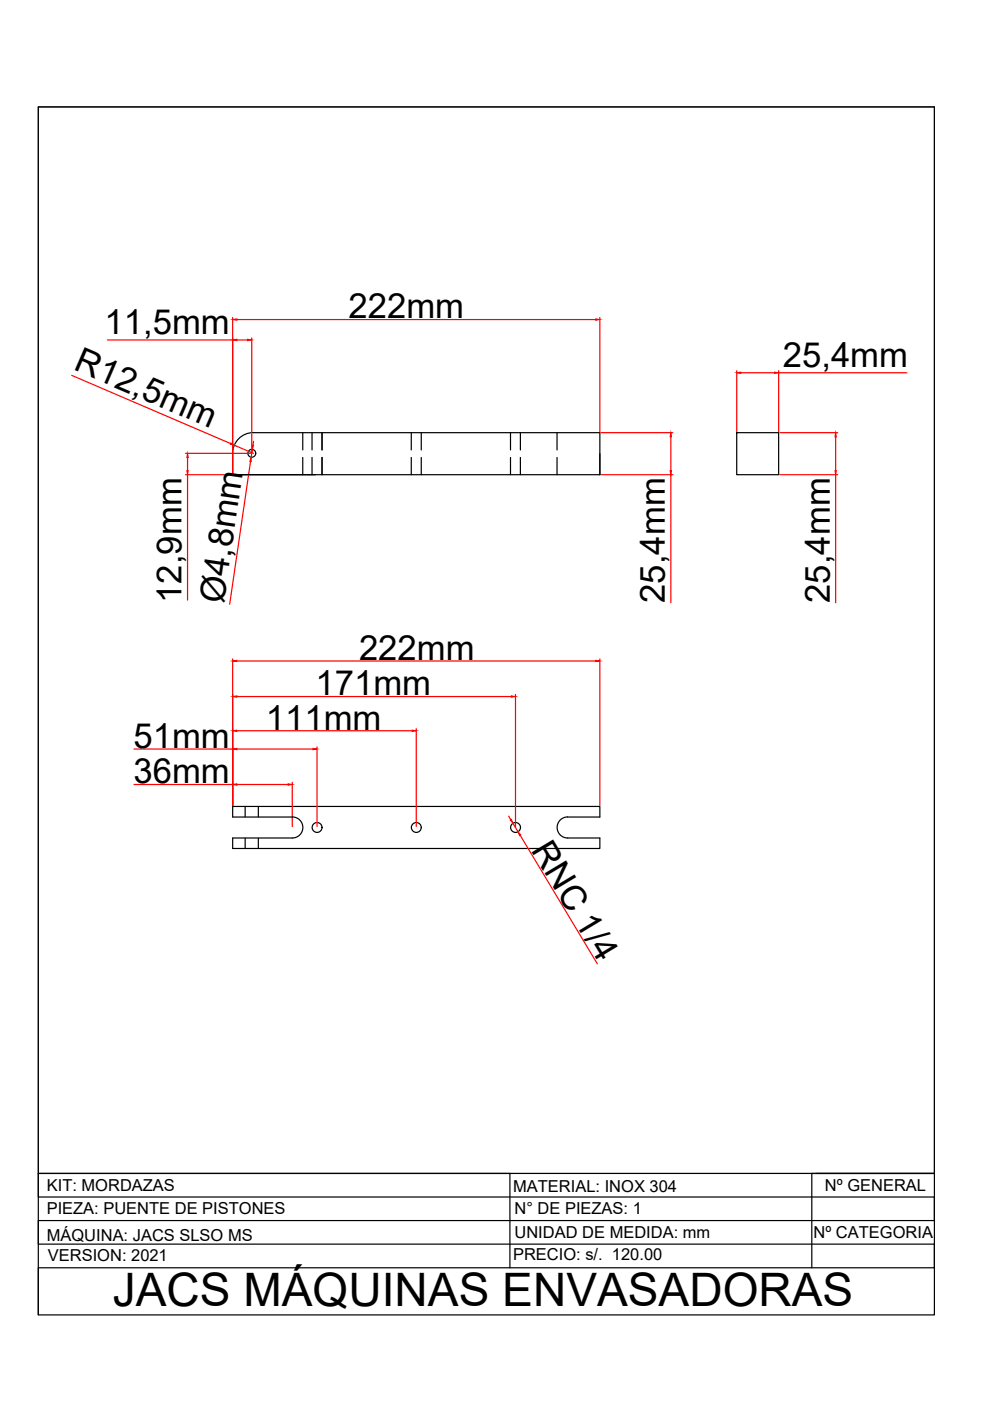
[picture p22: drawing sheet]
<svg xmlns="http://www.w3.org/2000/svg" width="210mm" height="297mm" viewBox="0 0 210 297" stroke-linecap="round" stroke-linejoin="round" font-family="sans-serif">
<defs><g id="words">
<text font-size="9.8" x="23.9" y="277">JACS MÁQUINAS ENVASADORAS</text>
<g font-size="7.3">
<text x="22.2" y="70.8">11,5mm</text>
<text x="73.9" y="67.5">222mm</text>
<text x="166" y="77.8">25,4mm</text>
<text x="15.4" y="78.3" transform="rotate(23 15.4 78.3)">R12,5mm</text>
<text x="38.5" y="127.8" transform="rotate(-90 38.5 127.8)">12,9mm</text>
<text x="47.4" y="128" transform="rotate(-82 47.4 128)">Ø4,8mm</text>
<text x="141" y="127.8" transform="rotate(-90 141 127.8)">25,4mm</text>
<text x="175.9" y="127.8" transform="rotate(-90 175.9 127.8)">25,4mm</text>
<text x="76.1" y="139.9">222mm</text>
<text x="66.9" y="147.4">171mm</text>
<text x="56.4" y="154.7">111mm</text>
<text x="28.3" y="158.5">51mm</text>
<text x="28.3" y="166">36mm</text>
<text x="112.5" y="180.2" transform="rotate(59 112.5 180.2)">RNC 1/4</text>
</g>
<g font-size="3.5">
<text x="9.9" y="257.5">PIEZA: PUENTE DE PISTONES</text>
<text x="9.9" y="252.5">KIT: MORDAZAS</text>
<text x="108.8" y="252.6">MATERIAL: INOX 304</text>
<text x="109.1" y="257.5">N° DE PIEZAS: 1</text>
<text x="174.9" y="252.5">Nº GENERAL</text>
<text x="9.9" y="263.1">MÁQUINA: JACS SLSO MS</text>
<text x="109.1" y="262.4">UNIDAD DE MEDIDA: mm</text>
<text x="172.5" y="262.5">Nº CATEGORIA</text>
<text x="10.2" y="267.5">VERSION: 2021</text>
<text x="108.8" y="267.1">PRECIO: s/. 120.00</text>
</g>
</g></defs>
<!-- layer: 0 -->
<g fill="none" stroke="#000" stroke-width=".25">
<path d="M8.1 22.7h190v256.1h-190zM53.7 91.7a4.4 4.4 0 0 0-4.4 4.4v4.5h77.9v-8.9h-73.5M64.2 91.7v3.7M64.2 97v3.6M66.2 91.7v3.7M66.2 97v3.6M68.3 91.7v3.7M68.3 97v3.6M87.2 91.7v3.7M87.2 97v3.6M89.3 91.7v3.7M89.3 97v3.6"/>
<path d="M108.2 91.7v3.7M108.2 97v3.6M110.3 91.7v3.7M110.3 97v3.6M118.1 91.7v3.7M118.1 97v3.6M156.2 91.7h8.9v8.9h-8.9zM49.3 100.6h17.6M52 171v2.2M52 177.7v2.2M54.8 171v2.2M54.8 177.7v2.2"/>
<path d="M120.3 173.2h6.9v-2.2h-77.9v2.2h12.7a2.22 2.22 0 0 1 2.2 2.2 2.22 2.22 0 0 1-2.2 2.3h-12.7v2.2h77.9v-2.2h-6.9M120.4 173.2a2.23 2.23 0 0 0-2.3 2.2 2.23 2.23 0 0 0 2.3 2.3M8.1 248.8h100v20M173.1 248.8h25M198.1 248.8h-190v5h190v5h-190v5h190v5h-190v10M198.1 248.8h-26v20"/>
<circle cx="53.4" cy="96.1" r=".84"/>
<circle cx="67.2" cy="175.4" r="1.05"/>
<circle cx="88.3" cy="175.4" r="1.05"/>
<circle cx="109.3" cy="175.4" r="1.05"/>
</g>
<g fill="none" stroke="#f00" stroke-width=".25">
<path d="M15.2 79.6l33.7 14.4M22.8 72.1h26.5M49.3 67.3v33.1M50.2 67.8h76.1M50.2 72.1h2.3M53.4 71.6v24.3M127.2 67.3v24.2M156.2 78.6v12.9M157.1 79h7.1M165.1 78.6v12.9M165.1 79h27.2M39.3 96.1h13.8"/>
<path d="M39.8 97v2.8M49.7 94.4l4 1.7M53.1 97.8l-4.4 30.3M53.5 95.3l-.3 1.7M53.8 93.6l-.2 .8M127.4 91.7h15.3M142.2 92.6v7.2M165.3 91.7h12.3M177.2 92.6v7.2M39.3 100.6h9.8M39.8 100.6v26.6M127.4 100.6h15.3"/>
<path d="M142.2 100.6v27.2M165.3 100.6h12.3M177.2 100.6v27.2M49.3 139.7v31.1M127.2 139.7v31.1M28.4 158.8h20.9M50.2 158.8h16.2M50.2 154.9h37.2M50.2 147.7h58.2M50.2 140.1h76.1M67.2 158.4v16.8M88.3 154.5v20.7"/>
<path d="M109.3 147.2v28M28.4 166.3h20.9M50.2 166.3h10.9M62 165.9v9.3M107.9 173l.4 .8M108.7 174.5l1.1 1.8M110.3 177.1l16.4 27.3"/>
</g>
<g fill="#f00" stroke="#f00" stroke-width=".21">
<path d="M49.3 67.8l.9-.2v.3z"/>
<path d="M126.3 67.6l.9 .2-.9 .1z"/>
<path d="M52.5 71.9l.9 .2-.9 .1z"/>
<path d="M49.3 72.1l.9-.2v.3z"/>
<path d="M39.8 96.1l.1 .9h-.3z"/>
<path d="M39.6 99.8h.3l-.1 .8z"/>
<path d="M142.2 91.7l.2 .9h-.3z"/>
<path d="M142.1 99.8h.3l-.2 .8z"/>
<path d="M53.5 94.4h.3l-.3 .9z"/>
<path d="M53.2 97l.1 .9-.3-.1z"/>
<path d="M61.1 166.2l.9 .1-.9 .2z"/>
<path d="M49.3 166.3l.9-.1v.3z"/>
<path d="M156.2 79l.9-.1v.3z"/>
<path d="M164.2 78.9l.9 .1-.9 .2z"/>
<path d="M177.2 91.7l.1 .9h-.3z"/>
<path d="M177 99.8h.3l-.1 .8z"/>
<path d="M49 93.9l.7 .5-.9-.2z"/>
<path d="M108.2 173.9l.2-.2 .3 .8z"/>
<path d="M109.8 176.3l.6 .7-.2 .2z"/>
<path d="M66.4 158.7l.8 .1-.8 .2z"/>
<path d="M49.3 158.8l.9-.1v.3z"/>
<path d="M87.4 154.8l.9 .1-.9 .2z"/>
<path d="M49.3 154.9l.9-.1v.3z"/>
<path d="M108.4 147.5l.9 .2-.9 .1z"/>
<path d="M49.3 147.7l.9-.2v.3z"/>
<path d="M126.3 140l.9 .1-.9 .2z"/>
<path d="M49.3 140.1l.9-.1v.3z"/>
</g>
<path d="M8.1 22.7h190v226.1h-190z" fill="none" stroke="#000" stroke-width=".21"/>
<use href="#words"/>
</svg>
